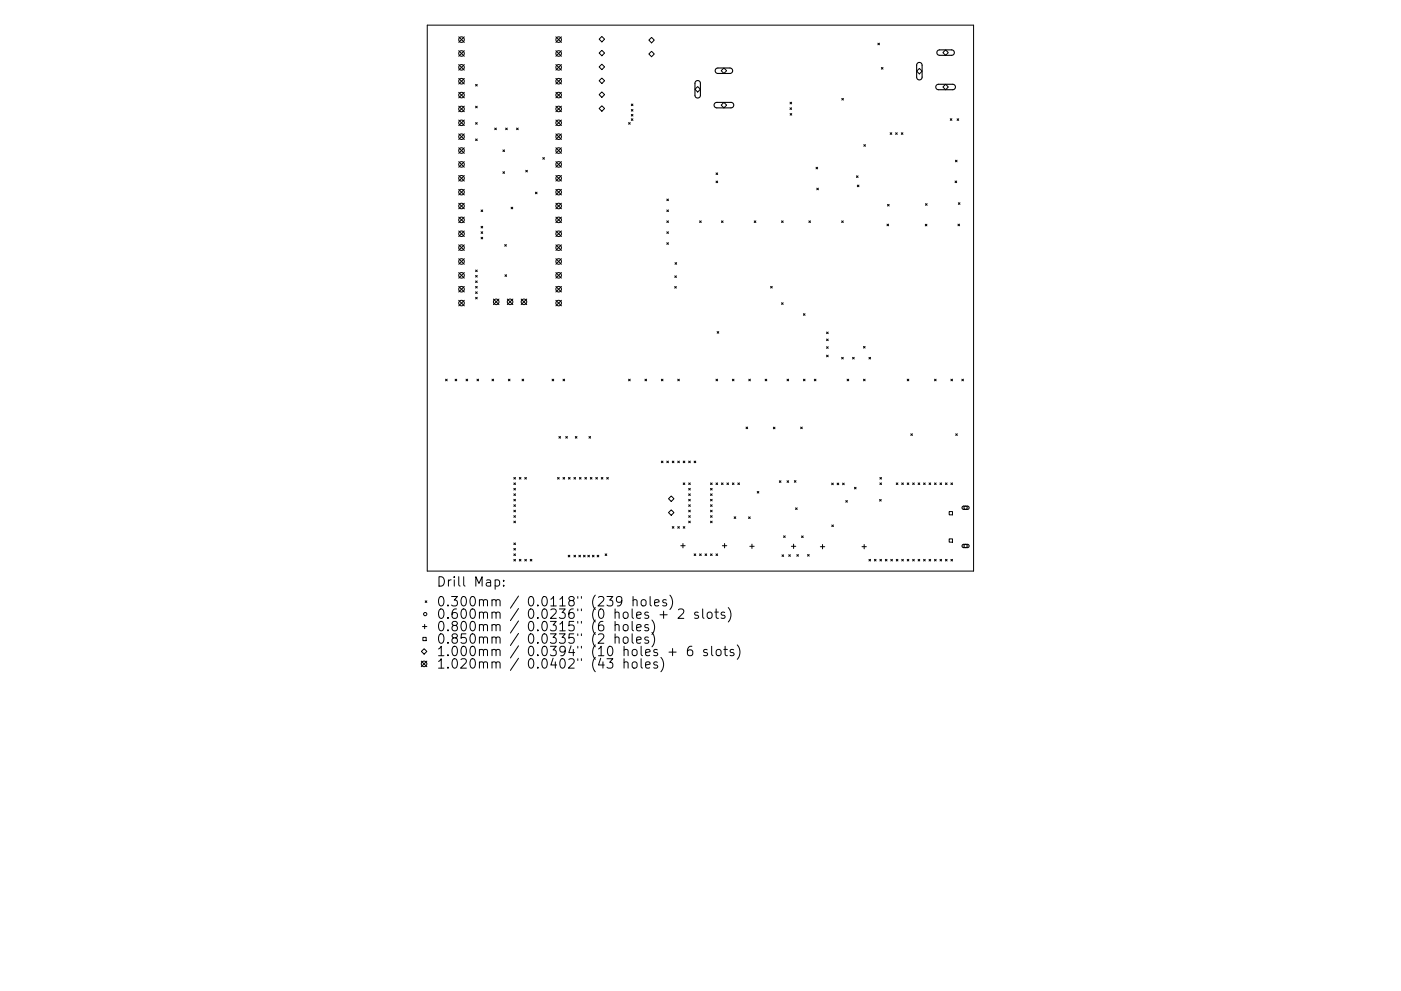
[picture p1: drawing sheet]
<svg xmlns="http://www.w3.org/2000/svg" width="297mm" height="210mm" viewBox="0 0 297 210" stroke-linecap="round" stroke-linejoin="round" font-family="sans-serif">
<defs><g id="words">
<g font-size="2.8">
<text x="92.5" y="124.5">Drill Map:</text>
<text x="92.5" y="128.7">0.300mm / 0.0118&quot; (239 holes)</text>
<text x="92.5" y="131.3">0.600mm / 0.0236&quot; (0 holes + 2 slots)</text>
<text x="92.5" y="133.9">0.800mm / 0.0315&quot; (6 holes)</text>
<text x="92.5" y="136.6">0.850mm / 0.0335&quot; (2 holes)</text>
<text x="92.5" y="139.2">1.000mm / 0.0394&quot; (10 holes + 6 slots)</text>
<text x="92.5" y="141.9">1.020mm / 0.0402&quot; (43 holes)</text>
</g>
</g></defs>
<g fill="none" stroke="#000" stroke-width=".21">
<path d="M90.6 5.3h115.8v115.9h-115.8zM97.3 19.6l1.1 1.2M97.3 7.8l1.1 1.2M97.3 10.8l1.1 1.1M97.3 13.7l1.1 1.2M97.3 16.6l1.1 1.2M98.4 7.8l-1.1 1.2M98.4 10.8l-1.1 1.1M98.4 13.7l-1.1 1.2M98.4 16.6l-1.1 1.2M98.4 19.6l-1.1 1.2M100.8 17.9l.4 .4"/>
<path d="M101.2 17.9l-.4 .4M117.9 7.8l1.1 1.2M117.9 10.8l1.1 1.1M117.9 13.7l1.1 1.2M117.9 16.6l1.1 1.2M117.9 19.6l1.1 1.2M119 7.8l-1.1 1.2M119 10.8l-1.1 1.1M119 13.7l-1.1 1.2M119 16.6l-1.1 1.2M119 19.6l-1.1 1.2M127 8.3l.6-.6 .6 .6-.6 .6z"/>
<path d="M127 11.3l.6-.6 .6 .6-.6 .5zM127 14.2l.6-.6 .6 .6-.6 .6zM127 17.1l.6-.5 .6 .5-.6 .6zM137.6 11.5l.5-.6 .6 .6-.6 .5zM138.1 7.9l.6 .6-.6 .6-.5-.6zM147.3 18.9l.6-.5 .6 .5-.6 .6zM152.9 15l.6-.6 .6 .6-.6 .6zM186.1 9.2l.4 .3M186.5 9.2l-.4 .3M186.9 14.3l.3 .4M187.2 14.3l-.3 .4M194.3 15.1l.6-.6 .6 .6-.6 .6z"/>
<path d="M199.9 11.2l.6-.6 .6 .6-.6 .5zM200.5 17.9l.6 .6-.6 .5-.6-.5zM97.3 34.3l1.1 1.2M97.3 22.5l1.1 1.2M97.3 25.5l1.1 1.1M97.3 28.4l1.1 1.2M97.3 31.4l1.1 1.1M97.3 37.2l1.1 1.2M98.4 22.5l-1.1 1.2M98.4 25.5l-1.1 1.1M98.4 28.4l-1.1 1.2M98.4 31.4l-1.1 1.1"/>
<path d="M98.4 34.3l-1.1 1.2M98.4 37.2l-1.1 1.2M100.8 22.5l.4 .4M100.8 26l.4 .4M100.8 29.5l.4 .3M101.2 22.5l-.4 .4M101.2 26l-.4 .4M101.2 29.5l-.4 .3M104.9 27.2l.3 .3M105.2 27.2l-.3 .3M106.6 31.8l.4 .4M106.6 36.4l.4 .4"/>
<path d="M107 31.8l-.4 .4M107 36.4l-.4 .4M107.2 27.2l.4 .3M107.6 27.2l-.4 .3M109.5 27.2l.4 .3M109.9 27.2l-.4 .3M111.5 36.1l.3 .4M111.8 36.1l-.3 .4M115.1 33.4l.3 .4M115.4 33.4l-.3 .4M117.9 37.2l1.1 1.2M117.9 22.5l1.1 1.2"/>
<path d="M117.9 25.5l1.1 1.1M117.9 28.4l1.1 1.2M117.9 31.4l1.1 1.1M117.9 34.3l1.1 1.2M119 31.4l-1.1 1.1M119 37.2l-1.1 1.2M119 22.5l-1.1 1.2M119 25.5l-1.1 1.1M119 28.4l-1.1 1.2M119 34.3l-1.1 1.2M127 20.1l.6-.6 .6 .6-.6 .6zM127.6 22.4l.6 .6-.6 .6-.6-.6z"/>
<path d="M133.3 26l.3 .4M133.6 26l-.3 .4M133.8 22.1l.4 .3M133.8 23.2l.4 .4M133.8 24.3l.4 .3M133.8 25.2l.4 .3M134.2 24.3l-.4 .3M134.2 22.1l-.4 .3M134.2 23.2l-.4 .4M134.2 25.2l-.4 .3M151.8 36.7l.4 .3M151.8 38.4l.4 .4"/>
<path d="M152.2 36.7l-.4 .3M152.2 38.4l-.4 .4M153.5 21.7l.6 .6-.6 .6-.6-.6zM167.5 22.9l.3 .3M167.5 21.7l.3 .3M167.5 24.1l.4 .3M167.8 22.9l-.3 .3M167.8 21.7l-.3 .3M167.9 24.1l-.4 .3M173 35.5l.4 .3M173.2 39.9l.3 .4M173.4 35.5l-.4 .3"/>
<path d="M173.5 39.9l-.3 .4M178.5 20.9l.3 .3M178.8 20.9l-.3 .3M181.6 37.3l.3 .4M181.8 39.3l.3 .3M181.9 37.3l-.3 .4M182.1 39.3l-.3 .3M183.1 30.7l.4 .3M183.5 30.7l-.4 .3M188.7 28.2l.4 .3M189.1 28.2l-.4 .3M189.9 28.2l.3 .3"/>
<path d="M190.2 28.2l-.3 .3M191.1 28.2l.3 .3M191.4 28.2l-.3 .3M201.5 25.2l.3 .3M201.8 25.2l-.3 .3M202.5 38.4l.3 .4M202.6 34l.3 .3M202.8 38.4l-.3 .4M202.9 34l-.3 .3M202.9 25.2l.4 .3M203.3 25.2l-.4 .3M97.3 40.2l1.1 1.2"/>
<path d="M97.3 43.1l1.1 1.2M97.3 46.1l1.1 1.1M97.3 49l1.1 1.2M97.3 51.9l1.1 1.2M97.3 54.9l1.1 1.2M97.3 57.8l1.1 1.2M98.4 51.9l-1.1 1.2M98.4 57.8l-1.1 1.2M98.4 40.2l-1.1 1.2M98.4 43.1l-1.1 1.2M98.4 46.1l-1.1 1.1M98.4 49l-1.1 1.2"/>
<path d="M98.4 54.9l-1.1 1.2M100.8 57.3l.4 .3M100.8 58.4l.4 .4M100.8 59.6l.4 .3M101.2 57.3l-.4 .3M101.2 58.4l-.4 .4M101.2 59.6l-.4 .3M102 44.5l.3 .4M102 48l.3 .4M102 49.2l.3 .3M102 50.3l.3 .4M102.3 44.5l-.3 .4"/>
<path d="M102.3 48l-.3 .4M102.3 49.2l-.3 .3M102.3 50.3l-.3 .4M107 51.9l.4 .3M107.1 58.3l.3 .3M107.4 51.9l-.4 .3M107.4 58.3l-.3 .3M108.4 44l.3 .3M108.7 44l-.3 .3M113.5 40.8l.4 .3M113.9 40.8l-.4 .3M117.9 43.1l1.1 1.2"/>
<path d="M117.9 49l1.1 1.2M117.9 46.1l1.1 1.1M117.9 40.2l1.1 1.2M117.9 51.9l1.1 1.2M117.9 54.9l1.1 1.2M117.9 57.8l1.1 1.2M119 40.2l-1.1 1.2M119 43.1l-1.1 1.2M119 46.1l-1.1 1.1M119 49l-1.1 1.2M119 51.9l-1.1 1.2M119 54.9l-1.1 1.2"/>
<path d="M119 57.8l-1.1 1.2M141.4 42.2l.3 .4M141.4 44.5l.3 .4M141.4 46.9l.3 .3M141.4 49.2l.3 .3M141.4 51.5l.3 .3M141.7 46.9l-.3 .3M141.7 42.2l-.3 .4M141.7 44.5l-.3 .4M141.7 49.2l-.3 .3M141.7 51.5l-.3 .3M143.1 58.5l.3 .4"/>
<path d="M143.1 55.7l.4 .4M143.4 58.5l-.3 .4M143.5 55.7l-.4 .4M148.3 46.9l.4 .3M148.7 46.9l-.4 .3M153 46.9l.3 .3M153.3 46.9l-.3 .3M159.9 46.9l.4 .3M160.3 46.9l-.4 .3M165.7 46.9l.3 .3M166 46.9l-.3 .3M171.5 46.9l.3 .3"/>
<path d="M171.8 46.9l-.3 .3M178.4 46.9l.4 .3M178.8 46.9l-.4 .3M188.1 47.6l.3 .3M188.2 43.4l.3 .3M188.4 47.6l-.3 .3M188.5 43.4l-.3 .3M196.2 47.6l.3 .3M196.2 43.2l.4 .4M196.5 47.6l-.3 .3M196.6 43.2l-.4 .4M203.1 47.6l.4 .3"/>
<path d="M203.2 43l.3 .4M203.5 47.6l-.4 .3M203.5 43l-.3 .4M97.3 60.8l1.1 1.2M97.3 63.7l1.1 1.2M98.4 60.8l-1.1 1.2M98.4 63.7l-1.1 1.2M100.8 60.8l.4 .3M100.8 61.9l.4 .4M100.8 63.1l.4 .3M101.2 60.8l-.4 .3M101.2 61.9l-.4 .4"/>
<path d="M101.2 63.1l-.4 .3M104.6 63.4l1.2 1.2M105.8 63.4l-1.2 1.2M107.6 63.4l1.1 1.2M108.7 63.4l-1.1 1.2M110.5 63.4l1.2 1.2M111.7 63.4l-1.2 1.2M117.9 60.8l1.1 1.2M117.9 63.7l1.1 1.2M119 60.8l-1.1 1.2M119 63.7l-1.1 1.2M143 60.8l.4 .3"/>
<path d="M143.4 60.8l-.4 .3M152 70.4l.4 .3M152.4 70.4l-.4 .3M163.4 60.8l.3 .3M163.7 60.8l-.3 .3M165.7 64.2l.3 .4M166 64.2l-.3 .4M170.3 66.6l.4 .3M170.7 66.6l-.4 .3M175.2 70.4l.4 .4M175.2 71.9l.4 .4M175.2 73.6l.4 .3"/>
<path d="M175.2 75.4l.4 .3M175.6 73.6l-.4 .3M175.6 70.4l-.4 .4M175.6 71.9l-.4 .4M175.6 75.4l-.4 .3M178.4 75.8l.4 .4M178.8 75.8l-.4 .4M180.8 75.8l.3 .4M181.1 75.8l-.3 .4M183.1 73.5l.3 .3M183.4 73.5l-.3 .3M184.2 75.8l.4 .4"/>
<path d="M184.6 75.8l-.4 .4M94.5 80.5l.3 .3M94.8 80.5l-.3 .3M96.5 80.5l.3 .3M96.8 80.5l-.3 .3M98.8 80.5l.4 .3M99.2 80.5l-.4 .3M101.1 80.5l.4 .3M101.5 80.5l-.4 .3M104.3 80.5l.4 .3M104.7 80.5l-.4 .3M107.8 80.5l.3 .3"/>
<path d="M108.1 80.5l-.3 .3M110.7 80.5l.3 .3M111 80.5l-.3 .3M117.1 80.5l.3 .3M117.4 80.5l-.3 .3M118.5 92.6l.3 .4M118.8 92.6l-.3 .4M119.4 80.5l.3 .3M119.7 80.5l-.3 .3M119.9 92.6l.4 .4M120.3 92.6l-.4 .4M122 92.6l.3 .4"/>
<path d="M122.3 92.6l-.3 .4M124.9 92.6l.3 .4M125.2 92.6l-.3 .4M133.3 80.5l.3 .3M133.6 80.5l-.3 .3M136.7 80.5l.4 .3M137.1 80.5l-.4 .3M140.2 80.5l.4 .3M140.2 97.8l.4 .4M140.6 80.5l-.4 .3M140.6 97.8l-.4 .4M141.4 97.8l.3 .4"/>
<path d="M141.7 97.8l-.3 .4M142.5 97.8l.4 .4M142.9 97.8l-.4 .4M143.7 80.5l.3 .3M143.7 97.8l.3 .4M144 80.5l-.3 .3M144 97.8l-.3 .4M144.9 97.8l.3 .4M145.2 97.8l-.3 .4M146 97.8l.4 .4M146.4 97.8l-.4 .4M147.2 97.8l.3 .4"/>
<path d="M147.5 97.8l-.3 .4M151.8 80.5l.3 .3M152.1 80.5l-.3 .3M155.3 80.5l.3 .3M155.6 80.5l-.3 .3M158.2 90.6l.3 .4M158.5 90.6l-.3 .4M158.8 80.5l.3 .3M159.1 80.5l-.3 .3M162.2 80.5l.4 .3M162.6 80.5l-.4 .3M164 90.6l.3 .4"/>
<path d="M164.3 90.6l-.3 .4M166.9 80.5l.3 .3M167.2 80.5l-.3 .3M169.8 90.6l.3 .4M170.1 90.6l-.3 .4M170.3 80.5l.4 .3M170.7 80.5l-.4 .3M172.7 80.5l.3 .3M173 80.5l-.3 .3M179.6 80.5l.3 .3M179.9 80.5l-.3 .3M183.1 80.5l.3 .3"/>
<path d="M183.4 80.5l-.3 .3M192.3 80.5l.4 .3M192.7 80.5l-.4 .3M193.1 92l.4 .4M193.5 92l-.4 .4M198.1 80.5l.4 .3M198.5 80.5l-.4 .3M201.6 80.5l.4 .3M202 80.5l-.4 .3M202.6 92l.4 .4M203 92l-.4 .4M203.9 80.5l.4 .3"/>
<path d="M204.3 80.5l-.4 .3M108.9 101.3l.4 .3M108.9 102.5l.4 .3M108.9 103.6l.4 .4M108.9 104.8l.4 .3M108.9 105.9l.4 .4M108.9 107.1l.4 .3M108.9 108.3l.4 .3M108.9 109.4l.4 .4M108.9 110.6l.4 .3M108.9 115.2l.4 .3M108.9 116.4l.4 .3"/>
<path d="M108.9 117.5l.4 .4M108.9 118.7l.4 .3M109.3 101.3l-.4 .3M109.3 102.5l-.4 .3M109.3 103.6l-.4 .4M109.3 104.8l-.4 .3M109.3 105.9l-.4 .4M109.3 107.1l-.4 .3M109.3 108.3l-.4 .3M109.3 109.4l-.4 .4M109.3 110.6l-.4 .3M109.3 115.2l-.4 .3"/>
<path d="M109.3 116.4l-.4 .3M109.3 117.5l-.4 .4M109.3 118.7l-.4 .3M110.1 118.7l.4 .3M110.1 101.3l.4 .3M110.5 101.3l-.4 .3M110.5 118.7l-.4 .3M111.3 118.7l.3 .3M111.3 101.3l.3 .3M111.6 101.3l-.3 .3M111.6 118.7l-.3 .3M112.4 118.7l.4 .3"/>
<path d="M112.8 118.7l-.4 .3M118.2 101.3l.4 .3M118.6 101.3l-.4 .3M119.4 101.3l.3 .3M119.7 101.3l-.3 .3M120.5 117.8l.3 .4M120.5 101.3l.4 .3M120.8 117.8l-.3 .4M120.9 101.3l-.4 .3M121.7 101.3l.3 .3M121.7 117.8l.3 .4M122 101.3l-.3 .3"/>
<path d="M122 117.8l-.3 .4M122.7 117.8l.4 .4M122.8 101.3l.4 .3M123.1 117.8l-.4 .4M123.2 101.3l-.4 .3M123.7 117.8l.4 .4M124 101.3l.4 .3M124.1 117.8l-.4 .4M124.4 101.3l-.4 .3M124.6 117.8l.4 .4M125 117.8l-.4 .4M125.2 101.3l.3 .3"/>
<path d="M125.5 101.3l-.3 .3M125.6 117.8l.3 .4M125.9 117.8l-.3 .4M126.3 101.3l.4 .3M126.6 117.8l.4 .4M126.7 101.3l-.4 .3M127 117.8l-.4 .4M127.5 101.3l.3 .3M127.8 101.3l-.3 .3M128.3 117.5l.3 .4M128.6 101.3l.4 .3M128.6 117.5l-.3 .4"/>
<path d="M129 101.3l-.4 .3M141.7 105.8l.6-.6 .6 .6-.6 .6zM141.7 108.8l.6-.6 .6 .6-.6 .5zM142.5 111.7l.4 .4M142.9 111.7l-.4 .4M143.7 111.7l.3 .4M144 111.7l-.3 .4M144.3 115.8h1M144.8 115.3v.9M144.9 102.5l.3 .3M144.9 111.7l.3 .4M145.2 102.5l-.3 .3"/>
<path d="M145.2 111.7l-.3 .4M146 103.6l.4 .4M146 102.5l.4 .3M146 104.8l.4 .3M146 105.9l.4 .4M146 107.1l.4 .3M146 108.3l.4 .3M146 109.4l.4 .4M146 110.6l.4 .3M146.4 108.3l-.4 .3M146.4 109.4l-.4 .4M146.4 110.6l-.4 .3"/>
<path d="M146.4 102.5l-.4 .3M146.4 103.6l-.4 .4M146.4 104.8l-.4 .3M146.4 105.9l-.4 .4M146.4 107.1l-.4 .3M147.2 117.5l.3 .4M147.5 117.5l-.3 .4M148.3 117.5l.4 .4M148.7 117.5l-.4 .4M149.5 117.5l.3 .4M149.8 117.5l-.3 .4M150.6 108.3l.4 .3"/>
<path d="M150.6 105.9l.4 .4M150.6 104.8l.4 .3M150.6 103.6l.4 .4M150.6 117.5l.4 .4M150.6 102.5l.4 .3M150.6 107.1l.4 .3M150.6 109.4l.4 .4M150.6 110.6l.4 .3M151 103.6l-.4 .4M151 104.8l-.4 .3M151 105.9l-.4 .4M151 102.5l-.4 .3"/>
<path d="M151 107.1l-.4 .3M151 108.3l-.4 .3M151 109.4l-.4 .4M151 110.6l-.4 .3M151 117.5l-.4 .4M151.8 102.5l.3 .3M151.8 117.5l.3 .4M152.1 102.5l-.3 .3M152.1 117.5l-.3 .4M153 102.5l.3 .3M153.2 115.8h.9M153.3 102.5l-.3 .3"/>
<path d="M153.6 115.3v.9M154.1 102.5l.4 .3M154.5 102.5l-.4 .3M155.3 102.5l.3 .3M155.6 102.5l-.3 .3M155.7 109.7l.3 .3M156 109.7l-.3 .3M156.4 102.5l.4 .3M156.8 102.5l-.4 .3M158.7 109.7l.4 .3M159 115.9h.9M159.1 109.7l-.4 .3"/>
<path d="M159.4 115.4v1M160.5 104.3l.4 .3M160.9 104.3l-.4 .3M165.2 102l.4 .4M165.6 102l-.4 .4M165.8 117.7l.3 .4M166.1 113.7l.4 .3M166.1 117.7l-.3 .4M166.5 113.7l-.4 .3M166.9 102l.3 .3M167.2 102l-.3 .3M167.2 117.7l.4 .3"/>
<path d="M167.6 117.7l-.4 .3M167.8 115.9h.9M168.3 115.4v1M168.4 102l.4 .3M168.7 107.8l.3 .3M168.8 102l-.4 .3M168.9 117.7l.4 .3M169 107.8l-.3 .3M169.3 117.7l-.4 .3M169.9 113.7l.4 .4M170.3 113.7l-.4 .4M171.2 117.6l.4 .4"/>
<path d="M171.6 117.6l-.4 .4M173.9 116h1M174.4 115.5v1M176.3 102.5l.4 .3M176.4 111.4l.3 .3M176.7 102.5l-.4 .3M176.7 111.4l-.3 .3M177.5 102.5l.3 .3M177.8 102.5l-.3 .3M178.6 102.5l.4 .3M179 102.5l-.4 .3M179.3 106.2l.4 .3"/>
<path d="M179.7 106.2l-.4 .3M181.2 103.4l.3 .3M181.5 103.4l-.3 .3M182.8 116h.9M183.2 115.5v1M184.2 118.7l.4 .3M184.6 118.7l-.4 .3M185.4 118.7l.3 .3M185.7 118.7l-.3 .3M186.5 106l.3 .3M186.6 101.3l.3 .3M186.6 102.5l.3 .3"/>
<path d="M186.6 118.7l.3 .3M186.8 106l-.3 .3M186.9 101.3l-.3 .3M186.9 102.5l-.3 .3M186.9 118.7l-.3 .3M187.7 118.7l.4 .3M188.1 118.7l-.4 .3M188.9 118.7l.3 .3M189.2 118.7l-.3 .3M190 102.5l.4 .3M190 118.7l.4 .3M190.4 102.5l-.4 .3"/>
<path d="M190.4 118.7l-.4 .3M191.2 102.5l.3 .3M191.2 118.7l.3 .3M191.5 102.5l-.3 .3M191.5 118.7l-.3 .3M192.3 102.5l.4 .3M192.3 118.7l.4 .3M192.7 102.5l-.4 .3M192.7 118.7l-.4 .3M193.5 102.5l.3 .3M193.5 118.7l.3 .3M193.8 102.5l-.3 .3"/>
<path d="M193.8 118.7l-.3 .3M194.7 102.5l.3 .3M194.7 118.7l.3 .3M195 102.5l-.3 .3M195 118.7l-.3 .3M195.8 102.5l.4 .3M195.8 118.7l.4 .3M196.2 102.5l-.4 .3M196.2 118.7l-.4 .3M197 102.5l.3 .3M197 118.7l.3 .3M197.3 102.5l-.3 .3"/>
<path d="M197.3 118.7l-.3 .3M198.1 102.5l.4 .3M198.1 118.7l.4 .3M198.5 102.5l-.4 .3M198.5 118.7l-.4 .3M199.3 102.5l.3 .3M199.3 118.7l.3 .3M199.6 102.5l-.3 .3M199.6 118.7l-.3 .3M200.5 102.5l.3 .3M200.5 118.7l.3 .3M200.8 102.5l-.3 .3"/>
<path d="M200.8 118.7l-.3 .3M201.2 108.5h.7v.7h-.7zM201.2 114.3h.7v.7h-.7zM201.6 102.5l.4 .3M201.6 118.7l.4 .3M202 102.5l-.4 .3M202 118.7l-.4 .3M89.6 132.9h.9M89.7 135.2h.7v.7h-.7zM89.9 137.6l.6 .6-.6 .6-.6-.6zM90 132.5v.9M90.2 127.5l.3 .3"/>
<path d="M90.5 127.5l-.3 .3M105 123.1l.6-.1 .3 .4v.6l-.2 .3h-.7M106.8 124.2v.2M106.8 123.1v.2M128.7 139.8h1.2l-.6 .7 .5 .2v.9l-.2 .2h-.6l-.3-.2M130.4 132.7a.5 .5 0 0 1 .9 .1v1M130.4 135.3a.5 .5 0 0 1 .9 .1v1.1M130.4 131.8v2M130.4 134.5v2M131.8 127.4l-.3 .4-.6-.1-.2-.3v-.5l.2-.2 .6-.1 .2 .1a1.32 1.32 0 0 1-.4 1.9h-.4M132.2 132.7a.54 .54 0 0 1 .6-.2 .54 .54 0 0 1 .4 .4v.6a.54 .54 0 0 1-.6 .4 .54 .54 0 0 1-.5-.4zM132.2 135.3a.54 .54 0 0 1 .6-.2 .54 .54 0 0 1 .4 .4v.6a.54 .54 0 0 1-.6 .4 .54 .54 0 0 1-.5-.4z"/>
<path d="M132.3 139.8v2M134 131.8v1.8l.3 .2M134 134.5v1.7l.3 .3M134.2 127.4l.3-.2 .5 .1 .1 1.3M134.2 126.6v2M135 133.2l.9-.2-.1-.4-.5-.1-.3 .3 .1 .9h.7M135 135.8l.9-.2-.1-.4-.5-.1-.3 .3 .1 1h.7M135.9 139.8v1.7l.3 .3M136 127.4l.3-.2a.54 .54 0 0 1 .7 .4v.6a.54 .54 0 0 1-.5 .4 .54 .54 0 0 1-.6-.4zM137.5 132.6l-.5-.1-.3 .3 .1 .3 .7 .2v.4h-.8M137.5 135.2l-.5-.1-.3 .3 .1 .3 .7 .2v.5h-.8M137.8 126.6v1.7l.3 .3"/>
<path d="M138.2 131.6a2.29 2.29 0 0 1 0 3M138.2 134.2a2.29 2.29 0 0 1 0 3M138.8 127.9l.9-.2-.1-.4-.5-.1-.3 .3 .1 1h.7M139.9 130.4h1.6M140.1 139.5a2.29 2.29 0 0 1 0 3M140.7 129.7v1.5M141.3 127.3l-.5-.1-.3 .3 .1 .3 .7 .2v.5h-.8M141.8 138.4h1.6M142 126.3a2.29 2.29 0 0 1 0 3M142.6 137.6v1.5M143.8 129.4l.3-.2 .7 .1a.54 .54 0 0 1 .1 .8l-1.2 1.1h1.3M146.7 137.1a.79 .79 0 0 0-1 .9v.7l.2 .3 .6 .1 .3-.2 .1-.6-.2-.3-.6-.1-.4 .4"/>
<path d="M148 130l-.4-.1-.3 .2 .1 .3 .6 .2v.5h-.7M149 129.2v1.7l.3 .3M149.9 137.9l-.4-.1-.3 .3 .1 .3 .6 .1v.5h-.7M150.1 130a.54 .54 0 0 1 .9 .2v.6a.54 .54 0 0 1-.5 .4 .54 .54 0 0 1-.6-.4v-.6zM150.9 137.1v1.7l.3 .3M151.6 129.9h.7M151.8 129.2v1.7l.1 .2 .4 .1M151.9 138a.54 .54 0 0 1 .6-.2 .54 .54 0 0 1 .4 .4v.5a.54 .54 0 0 1-.5 .4 .54 .54 0 0 1-.6-.4zM153.5 137.8h.7M153.6 130l-.4-.1-.3 .2 .1 .3 .6 .2v.5h-.7M153.7 137.1v1.7l.1 .2 .4 .1M154.4 128.9a2.29 2.29 0 0 1 0 3.1"/>
<path d="M155.6 137.9l-.5-.1-.3 .3 .1 .3 .7 .1v.5h-.8M156.3 136.8a2.29 2.29 0 0 1 0 3.1M89.3 140.3l1.2 1.1M90.5 140.3l-1.2 1.1M132.3 140.6a.5 .5 0 0 1 .9 .1v1.1M134.1 140.6a.54 .54 0 0 1 .6-.2 .54 .54 0 0 1 .4 .4l-.1 .8a.54 .54 0 0 1-.6 .2 .54 .54 0 0 1-.4-.4zM136.9 141.1l.9-.2-.1-.4-.5-.1-.3 .3 .1 1h.7M139.4 140.5l-.5-.1-.3 .3 .1 .3 .7 .2v.5h-.8"/>
<circle cx="97.8" cy="8.4" r=".59"/>
<circle cx="97.8" cy="14.3" r=".59"/>
<circle cx="97.8" cy="11.3" r=".59"/>
<circle cx="97.8" cy="17.2" r=".59"/>
<circle cx="118.4" cy="8.4" r=".59"/>
<circle cx="118.4" cy="14.3" r=".59"/>
<circle cx="118.4" cy="11.3" r=".59"/>
<circle cx="118.4" cy="17.2" r=".59"/>
<circle cx="97.8" cy="37.8" r=".59"/>
<circle cx="97.8" cy="34.9" r=".59"/>
<circle cx="97.8" cy="29" r=".59"/>
<circle cx="97.8" cy="23.1" r=".59"/>
<circle cx="97.8" cy="26.1" r=".59"/>
<circle cx="97.8" cy="20.2" r=".59"/>
<circle cx="97.8" cy="31.9" r=".59"/>
<circle cx="118.4" cy="37.8" r=".59"/>
<circle cx="118.4" cy="34.9" r=".59"/>
<circle cx="118.4" cy="29" r=".59"/>
<circle cx="118.4" cy="23.1" r=".59"/>
<circle cx="118.4" cy="26.1" r=".59"/>
<circle cx="118.4" cy="20.2" r=".59"/>
<circle cx="118.4" cy="31.9" r=".59"/>
<circle cx="97.8" cy="46.7" r=".59"/>
<circle cx="97.8" cy="40.8" r=".59"/>
<circle cx="97.8" cy="43.7" r=".59"/>
<circle cx="97.8" cy="58.4" r=".59"/>
<circle cx="97.8" cy="55.5" r=".59"/>
<circle cx="97.8" cy="49.6" r=".59"/>
<circle cx="97.8" cy="52.5" r=".59"/>
<circle cx="118.4" cy="46.7" r=".59"/>
<circle cx="118.4" cy="40.8" r=".59"/>
<circle cx="118.4" cy="43.7" r=".59"/>
<circle cx="118.4" cy="58.4" r=".59"/>
<circle cx="118.4" cy="55.5" r=".59"/>
<circle cx="118.4" cy="49.6" r=".59"/>
<circle cx="118.4" cy="52.5" r=".59"/>
<circle cx="97.8" cy="64.3" r=".59"/>
<circle cx="97.8" cy="61.4" r=".59"/>
<circle cx="105.2" cy="64" r=".59"/>
<circle cx="108.1" cy="64" r=".59"/>
<circle cx="111.1" cy="64" r=".59"/>
<circle cx="118.4" cy="64.3" r=".59"/>
<circle cx="118.4" cy="61.4" r=".59"/>
<circle cx="204.7" cy="115.8" r=".35"/>
<circle cx="204.7" cy="107.7" r=".35"/>
<circle cx="90.2" cy="130.3" r=".35"/>
<circle cx="89.9" cy="140.9" r=".59"/>
</g>
<path d="M147.5 17.3l.6-.2 .4 .5v2.7l-.5 .5-.4-.1-.2-.4-.1-2.7zM151.8 14.6l.4-.2h2.7l.3 .3 .1 .4-.4 .5h-2.8l-.5-.4zM194.5 13.4l.6-.1 .4 .4v2.8l-.5 .4-.4-.1-.2-.3-.1-2.7zM198.6 18l.3-.1h3.1l.4 .2 .2 .4-.2 .4-.3 .1h-3.2l-.5-.3zM198.8 10.8l.4-.2h2.7l.3 .2 .1 .5-.4 .4h-2.8l-.4-.4zM151.6 21.9l.3-.2h3.1l.4 .2 .2 .5-.2 .3-.3 .2h-3.2l-.5-.4zM204.1 107.5l1.1-.1 .3 .4-.3 .3h-1l-.2-.3zM204.1 115.6l1.1-.1 .3 .4-.3 .3h-1l-.2-.3z" fill="none" stroke="#000" stroke-width=".23"/>
<use href="#words"/>
</svg>
